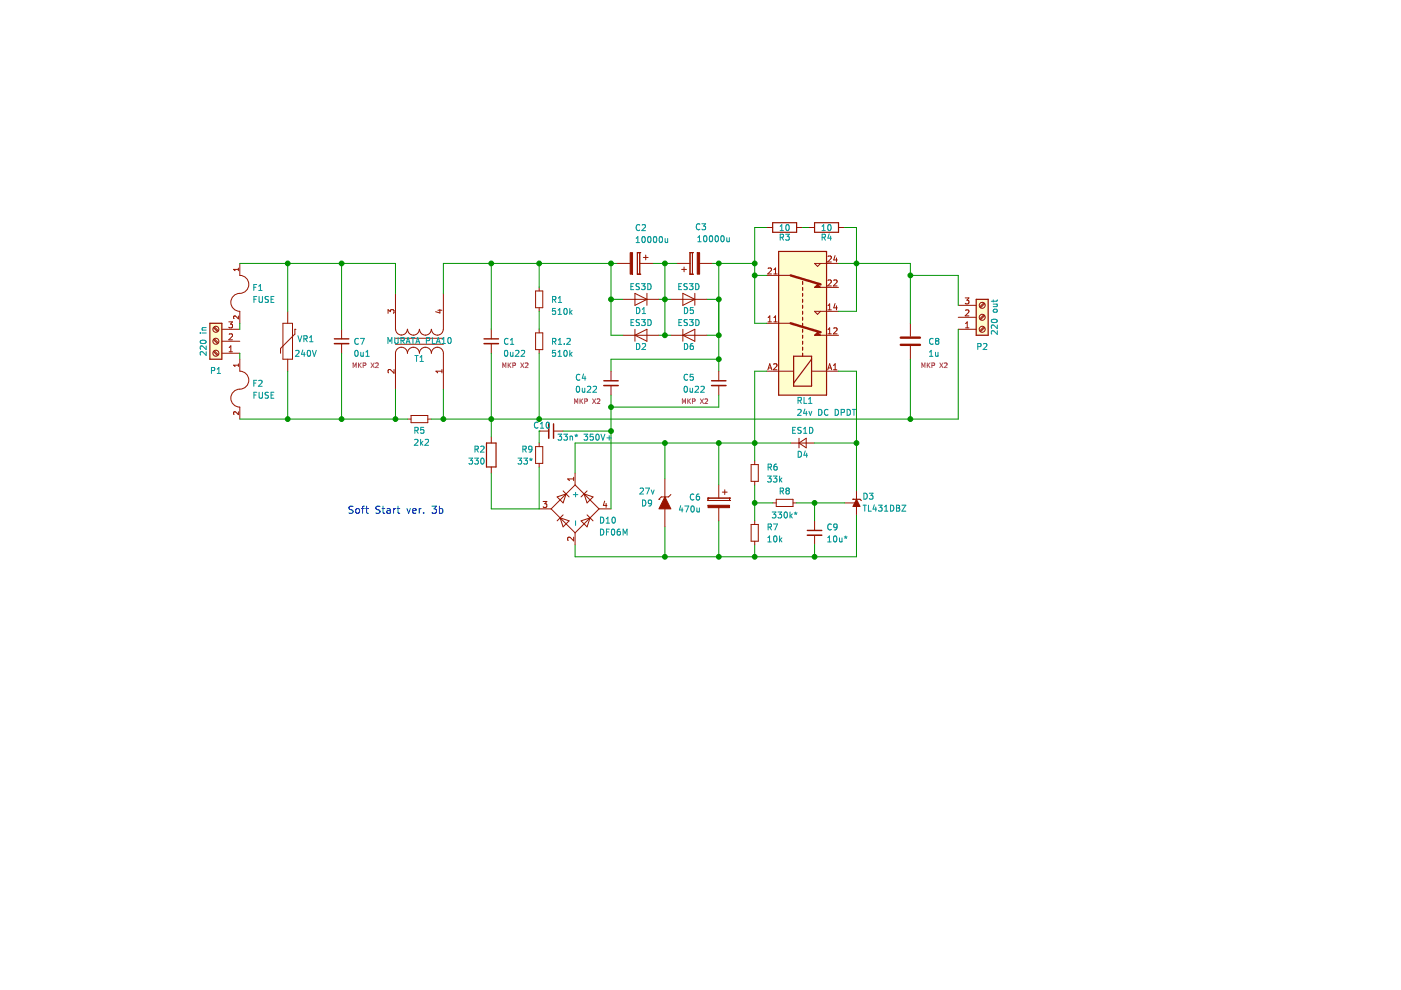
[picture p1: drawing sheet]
<svg xmlns="http://www.w3.org/2000/svg" width="297mm" height="210mm" viewBox="0 0 297 210" stroke-linecap="round" stroke-linejoin="round" font-family="sans-serif">
<g fill="#fffecd" stroke="#fffecd" stroke-width=".25">
<path d="M44.5 68.5h2.5v7.7h-2.5z" fill-rule="evenodd"/>
<path d="M207 63.5h2.5v7.6h-2.5z" fill-rule="evenodd"/>
<path d="M165.1 53.3h10.1v30.5h-10.1z" fill-rule="evenodd"/>
</g>
<g fill="none" stroke="#981200" stroke-width=".21">
<path d="M50.5 57.1h-1l.3 .3M50.5 56.8v.6M50.8 55.9v2.5a1.9 1.9 0 0 1 1.9 1.9 1.9 1.9 0 0 1-1.9 1.9 1.9 1.9 0 0 0-1.9 1.9 1.9 1.9 0 0 0 1.9 1.9v2.5M130.8 55.9h2.8M135.1 53.6h.1M135.1 58.1h.1M135.1 53.6h.5M135.1 53.6v4.5M135.1 58.1h.5M135.6 53.6h.1M135.6 58.1h.1M135.6 53.6v4.5"/>
<path d="M135.6 55.9h2.8M136.4 54.6h1M136.9 54.1v1M143.5 55.9h2.8M144.5 57.1h1M145 56.6v1M146.3 58.1h.1M146.3 53.6h.1M146.3 53.6h.5M146.3 58.1h.5M146.3 53.6v4.5M146.8 58.1h.1"/>
<path d="M146.8 53.6h.1M146.8 53.6v4.5M148.3 55.9h2.8M162.5 58.4h5.1M162.5 48.2h1.3M162.9 56.9l.4-.1 .3 .4-.8 .9h.8M164.1 57.2l.3-.4v1.3M164.1 58.1h.7M168.9 48.2h1.3M171.4 48.2h1.3M174 55.9l-.7 .6-.6-.6h5.1M175.5 59.5l.5-.1 .3 .3-.8 .9h.8"/>
<path d="M175.5 54.4l.5-.1 .3 .3-.8 .9h.8M176.8 59.5l.4-.1 .3 .3-.8 .9h.8M177 54.2l-.2 .9h.7M177.4 54.7v.8M177.8 48.2h1.3M45.3 69.5l.8 .8M45.3 72l.8 .9M45.3 74.6l.8 .8M45.4 69.3l.9 .8M45.4 71.8l.9 .9M45.4 74.4l.9 .8M47 74.9h3.8"/>
<path d="M47 72.4h3.8M47 69.8h3.8M48.5 68.2h.8l-.4 .5 .3 .1v.6l-.1 .1-.6-.1M48.6 74.6h.7M48.6 73.7l.3-.4v1.3M48.6 70.9l.5-.1 .2 .3-.8 .9h.8M50.5 67v.6l-.7-.6-.3 .2 .1 .4M50.5 77.2v.5M50.5 77.4h-1l.3 .3M50.8 76.2v2.5a1.9 1.9 0 0 1 1.9 1.9 1.9 1.9 0 0 1-1.9 1.9 1.9 1.9 0 0 0-1.9 1.9 1.9 1.9 0 0 0 1.9 1.9v2.6M60 68.5h2v7.7h-2zM61 66v2.5"/>
<path d="M61 76.2v2.5M62.5 69.8h.1M62.5 69.8v1l-3 3.1v1M72.4 69.8v2M72.4 72.9v2M82.3 66.4v-.7l.5 .4 .1-.4h.5l.1 .2-.1 .5M83.5 78.3v.8l-.9-.8-.3 .3 .1 .5M83.8 62.2l.1 7.6a1.24 1.24 0 0 0 1.2 1.2 1.24 1.24 0 0 0 1.3-1.2M83.8 73h10.2M83.8 71.7h10.2M86.4 69.8a1.24 1.24 0 0 0 1.3 1.3 1.24 1.24 0 0 0 1.2-1.3M89 69.8a1.24 1.24 0 0 0 1.2 1.3 1.24 1.24 0 0 0 1.2-1.3"/>
<path d="M92.8 65.8h.9M93.3 65.6v.8l-.9-.3M93.7 78.3v.8M93.7 78.7h-1.3l.4 .4M94 62.2v7.6a1.24 1.24 0 0 1-1.3 1.3 1.24 1.24 0 0 1-1.2-1.3M104.2 69.8v2M104.2 72.9v2M113.6 61.7h1.5v3.5h-1.5zM113.6 70.6h1.5v3.5h-1.5zM114.3 60.9v.8M114.3 65.2v.8M114.3 69.8v.8"/>
<path d="M114.3 74.1v.8M129.5 78.7v2M132.1 71.1h7.6M132.1 63.5h7.6M134.6 71.1l2.6-1.3v2.6zM134.6 62.2l2.6 1.3-2.6 1.2zM134.6 69.8v2.6M137.2 62.2v2.5M142.2 71.1h7.7M142.2 63.5h7.7M144.8 71.1l2.5-1.3v2.6zM144.8 62.2l2.5 1.3-2.5 1.2z"/>
<path d="M144.8 69.8v2.6M147.3 62.2v2.5M152.4 78.7v2M162.5 78.7h5.8M162.5 68.5h5.1M162.8 78.4l.4-1.3 .4 1.3M162.9 68.2h.7M162.9 67.3l.3-.3v1.2M162.9 78h.6M164 77.2l.5-.1 .2 .4-.8 .9h.8M164.1 68.2h.7M164.1 67.3l.3-.3v1.2"/>
<path d="M172.1 78.7h5.7M172.7 71.1h5.1M172.7 60.9h5.1M174 66l-.7 .6-.6-.6h5.1M175.5 78.4l.4-1.3 .4 1.3M175.5 70.8h.8M175.5 65.7h.8M175.5 64.8l.4-.4v1.3M175.5 69.9l.4-.4v1.3M175.6 78h.6M176.7 78.4h.7M176.7 77.5l.4-.4v1.3"/>
<path d="M176.8 69.6l.4-.1 .3 .4-.8 .9h.8M177 64.4l-.2 .9h.7M177.4 64.8v.9M193 68.5v2.8M193 73.4v2.8M203.2 69.8h3.8M203.2 67.3h3.8M203.2 64.7h3.8M204.6 63.2h.8l-.4 .4 .4 .1v.6l-.2 .1-.6-.1M204.7 69.5h.7M204.7 68.6l.4-.4v1.3M204.7 65.8l.5-.1 .2 .4-.8 .9h.8"/>
<path d="M208.6 64.2l-.9 .9M208.6 66.8l-.9 .8M208.6 69.3l-.9 .8M208.8 64.4l-.9 .8M208.8 66.9l-.9 .9M208.8 69.5l-.9 .8M50.5 87.3v.6l-.7-.6-.3 .2 .1 .4M83.8 82.5v-7.6a1.27 1.27 0 0 1 1.3-1.3 1.27 1.27 0 0 1 1.3 1.3 1.27 1.27 0 0 1 1.3-1.3 1.27 1.27 0 0 1 1.2 1.3 1.27 1.27 0 0 1 1.3-1.3 1.27 1.27 0 0 1 1.3 1.3 1.27 1.27 0 0 1 1.2-1.3 1.27 1.27 0 0 1 1.3 1.3v7.6M86.4 88.9h.7M87.1 88.1h3.6v1.5h-3.6zM90.7 88.9h.8M104.2 92.7v1.2"/>
<path d="M104.2 99v1.3M113.6 94.7h1.5v3.5h-1.5zM114.3 93.9v.8M114.3 98.2v.8M114.3 91.4h2M117.4 91.4h2M129.5 81.7v2.1M152.4 81.7v2.1M159.2 98.5h1.6v3.6h-1.6zM160 97.7v.8M167.6 93.9h5.1M169.4 92.9v2"/>
<path d="M169.4 93.9l1.5-1v2zM114.3 107.9h2.6M115.2 106.3h.7l-.4 .5 .4 .1v.6l-.2 .1-.5-.1M116.9 107.9l5 5.1M118.1 105.4l1.9-.7-.6 1.9zM118.8 109.8l1.9 .6-1.3 1.3zM119.4 109.2l-1.3 1.2M119.4 104.1l1.3 1.3M121.6 101.2v.7M121.6 113.9v.8l-.9-.8-.3 .2 .1 .5M121.6 101.5h-1.2l.3 .4M121.9 102.8l5.1 5.1"/>
<path d="M121.9 102.8l-5 5.1M121.9 100.3v2.5M121.9 113v2.5M123.2 110.4l1.9-.6-.6 1.9zM123.8 104.7l1.9 .7-1.2 1.2zM124.5 104.1l-1.3 1.3M124.5 109.2l1.2 1.2M127 107.9l-5.1 5.1M127 107.9h2.5M128.2 106.2l-.3 1h.8M128.5 106.7v.9M139.7 105.9h.1"/>
<path d="M141 101.5v3.9M141 107.9v3.8M142.2 104.8l-.5 .6h-1.5l-.5 .5M150.1 106.1h.1M150.1 105.6h.1M150.1 106.1h4.6M150.1 105.6h4.6M150.1 105.6v.5M152.4 102.8v2.8M152.4 107.6v2.8M153.2 104.3h1M153.7 103.8v1"/>
<path d="M154.7 105.6h.1M154.7 106.1h.1M154.7 105.6v.5M159.2 111.2h1.6v3.6h-1.6zM160 102.1v.7M160 110.4v.8M160 114.8v.7M163.8 106.6h.8M164.6 105.9h3.5v1.5h-3.5zM168.1 106.6h.8M172.7 110.4v2.1M172.7 113.5v2"/>
<path d="M179.1 106.6h2.5M181.6 104.1v5.1"/>
<circle cx="45.8" cy="72.4" r=".63"/>
<circle cx="45.8" cy="69.8" r=".63"/>
<circle cx="45.8" cy="74.9" r=".63"/>
<circle cx="208.2" cy="64.7" r=".63"/>
<circle cx="208.2" cy="67.3" r=".63"/>
<circle cx="208.2" cy="69.8" r=".63"/>
</g>
<g fill="none" stroke="#981200" stroke-width=".25">
<path d="M163.8 47.2h5.1v2.1h-5.1zM165.1 53.3h10.1v30.5h-10.1zM170.2 59.7v.6M172.7 47.2h5.1v2.1h-5.1zM44.5 68.5h2.5v7.7h-2.5zM168.3 75.5h3.8v6.4h-3.8zM170.2 60.9v.7M170.2 62.2v.6M170.2 63.5v.6M170.2 64.7v.7M170.2 66v.6M170.2 67.3v.6"/>
<path d="M170.2 68.5v.7M170.2 69.8v.6M170.2 71.1v.6M170.2 72.4v.6M170.2 73.6v.7M170.2 74.9v.6M172.1 76.2l-3.8 5M207 63.5h2.5v7.6h-2.5zM103.1 93.9h2.1v5.1h-2.1zM180.8 105.9h.1M180.8 105.9h1.6l.2 .2"/>
</g>
<g fill="none" stroke="#009596" stroke-width=".21">
<path d="M134.9 51.4h.7M134.9 50.5l.3-.3v1.2M135.6 47.7a.56 .56 0 0 0-.7 .5 .56 .56 0 0 0 .7 .6M136.1 47.7l.5-.1 .3 .4-.8 .9h.8M136.2 50.3l.2-.1a.67 .67 0 0 1 .4 .6 .67 .67 0 0 1-.4 .6l-.3-.4zM137.4 50.3l.2-.1a.67 .67 0 0 1 .4 .6 .67 .67 0 0 1-.4 .6l-.3-.4zM138.6 50.3l.2-.1a.67 .67 0 0 1 .5 .6 .67 .67 0 0 1-.5 .6l-.3-.4zM139.9 50.3l.1-.1a.67 .67 0 0 1 .5 .6 .67 .67 0 0 1-.5 .6l-.2-.4zM141 50.6l.1 .8h.3l.2-.1M141.6 50.6v.8M148 51.3h.7M148 50.3l.3-.3v1.3"/>
<path d="M148.4 47.6a.56 .56 0 0 0-.8 .5 .56 .56 0 0 0 .8 .5M148.8 47.4h.8l-.4 .5 .4 .1v.6l-.2 .1-.6-.1M149.3 50.1l.1-.1a.67 .67 0 0 1 .5 .6 .67 .67 0 0 1-.5 .7l-.2-.5zM150.5 50.1l.2-.1a.67 .67 0 0 1 .4 .6 .67 .67 0 0 1-.4 .7l-.3-.5zM151.7 50.1l.2-.1a.67 .67 0 0 1 .4 .6 .67 .67 0 0 1-.4 .7l-.3-.5zM152.9 50.1l.2-.1a.67 .67 0 0 1 .5 .6 .67 .67 0 0 1-.5 .7l-.3-.5zM154.1 50.4v.8l.4 .1 .1-.2M154.6 50.4v.9M165.4 48.9h.7M165.4 48l.3-.4v1.3M165.4 50.3l.6-.1 .1-.4-.7-.1v1.2M165.7 50.3l.4 .6"/>
<path d="M166.6 49.7h.7l-.4 .4 .4 .1v.6l-.2 .1-.5-.1M166.7 47.7l.2-.1a.67 .67 0 0 1 .4 .7 .67 .67 0 0 1-.4 .6l-.3-.5zM174.3 48.9h.7M174.3 48l.3-.4v1.3M174.3 50.3l.6-.1 .1-.4-.7-.1v1.2M174.6 50.3l.4 .6M175.6 47.7l.2-.1a.67 .67 0 0 1 .4 .7 .67 .67 0 0 1-.4 .6l-.3-.5zM175.8 49.6l-.3 .9h.8M176.1 50.1v.8M42.4 70.6h.1M42.5 72.3a.76 .76 0 0 1 1.2 .3 .74 .74 0 0 1-1.3-.2zM42.8 70.6h.9"/>
<path d="M42.8 70h.9M43.7 74.6v.7l-.9-.7-.4 .2 .1 .5M43.7 73.3v.8l-.9-.8-.4 .3 .1 .5M43.7 69.5h-.8l-.1 .3 .2 .2M44.8 78.6l.6-.1 .1-.5-.7-.1v1.3M46 79.2h.8M46 78.3l.4-.4v1.3M53.8 60.9h.4M53.8 63.4h.5M54.4 60.3h-.6v1.3M54.5 62.9h-.7v1.2M54.9 61.6h.7"/>
<path d="M54.9 60.7l.3-.4v1.3M54.9 62.9v1l.3 .2h.2l.2-.2v-1M56.9 62.9h-.6v.4a.54 .54 0 0 1 .6 .7l-.2 .1h-.5M57.5 63.4h.4M58.1 62.9h-.6v1.2h.6M62.7 74.4l.5-.1 .2 .3-.8 1h.8M63.2 71.2l.4 1.3 .4-1.3M64.2 74.2l-.3 .9h.8M64.4 71.8h.6l.1-.5-.7-.1v1.3M64.5 74.7v.9M64.7 71.8l.4 .7M65.2 74.4l.2-.1a.67 .67 0 0 1 .5 .6 .67 .67 0 0 1-.5 .7l-.3-.5z"/>
<path d="M65.6 72.5h.8M65.6 71.5l.4-.3v1.3M66.2 74.3l.4 1.3 .5-1.3M75.3 74.4l.2-.1a.67 .67 0 0 1 .4 .6 .67 .67 0 0 1-.4 .7l-.3-.5zM76 71.8a.56 .56 0 0 0-.8 .6 .56 .56 0 0 0 .8 .5M76.4 71.7h.8l-.5 1.3M76.5 74.7v.8l.3 .1 .2-.2M77 74.7v.9M77.6 75.6h.7M77.6 74.6l.3-.3v1.3M82.2 72.8v-1.2l.5 .9 .4-.9v1.2M83.7 71.6v1l.2 .2h.3l.2-.2v-1"/>
<path d="M85 72.2h.6l.1-.5-.7-.1v1.2M85.3 72.2l.4 .6M86.1 72.8l.4-1.2 .4 1.2M86.2 72.5h.6M87.2 71.6h.7M87.6 71.6v1.2M88 75.4h.7M88.2 72.8l.4-1.2 .4 1.2M88.3 72.5h.6M88.3 75.4v1.2M89.1 76.6h.7M89.1 75.7l.3-.3v1.2"/>
<path d="M90.4 72.2h.6l.1-.5-.7-.1v1.2M91.7 71.6v1.2h.6M92.5 72.8l.4-1.2 .4 1.2M92.6 72.5h.6M93.7 72.8h.7M93.7 71.9l.4-.3v1.2M95 71.7l.2-.1a.67 .67 0 0 1 .5 .6 .67 .67 0 0 1-.5 .6l-.3-.4zM107.1 74.4l.1-.1a.67 .67 0 0 1 .5 .6 .67 .67 0 0 1-.5 .7l-.2-.5zM107.7 71.8a.56 .56 0 0 0-.8 .6 .56 .56 0 0 0 .8 .5M108.2 73h.7M108.2 72.1l.4-.4v1.3M108.2 74.7l.1 .8 .3 .1 .2-.2"/>
<path d="M108.8 74.7v.9M109.3 74.4l.5-.1 .2 .3-.8 1h.8M110.5 74.4l.5-.1 .2 .3-.7 1h.7M117.2 63.5l.6-.1v-.4l-.6-.1v1.2M117.2 72.4l.6-.1v-.5l-.6-.1v1.3M117.5 63.5l.4 .6M117.5 72.4l.4 .6M117.8 65.4h-.6l-.1 .6h.7v.5l-.2 .2-.5-.2M117.8 74.3h-.6l-.1 .6h.7v.5l-.2 .2-.5-.2M118.3 66.7h.7M118.3 65.8l.4-.4v1.3M118.3 74.6l.4-.3v1.3"/>
<path d="M118.3 75.6h.7M118.4 64.1h.7M118.4 63.2l.3-.3v1.2M118.4 72.1l.3-.4v1.3M118.4 73h.7M119.6 65.5l.2-.1a.67 .67 0 0 1 .5 .6 .67 .67 0 0 1-.5 .7l-.3-.5zM119.6 74.4l.2-.1a.67 .67 0 0 1 .5 .6 .67 .67 0 0 1-.5 .7l-.3-.5zM119.6 72.9v.1M120.2 71.8l.5-.1 .2 .4-.8 .9h.8M120.8 65.4v1.3M120.8 74.3v1.3M120.9 66.2l.4 .5"/>
<path d="M120.9 75.1l.4 .5M121.3 65.8l-.5 .5M121.3 74.7l-.5 .5M122.9 79.5a.56 .56 0 0 0-.7 .5 .56 .56 0 0 0 .7 .5M123.7 79.3l-.2 .9h.7M124 79.8v.8M133.8 60.7h.4M133.8 68.3h.4M134.4 60.1h-.6v1.3h.6M134.4 67.8h-.6v1.2h.6M135 72.8a.64 .64 0 0 1 .7 .7 .64 .64 0 0 1-.7 .6zM135 65.2a.64 .64 0 0 1 .7 .7 .64 .64 0 0 1-.7 .6z"/>
<path d="M135.6 60.2h-.6l-.1 .4a.54 .54 0 0 1 .6 .7l-.2 .1-.4-.1M135.6 67.8h-.6l-.1 .4a.54 .54 0 0 1 .6 .7l-.1 .1h-.5M136 60.1h.8l-.5 .5 .4 .1v.6l-.1 .1-.6-.1M136 67.8h.8l-.4 .4 .4 .1v.6l-.2 .1-.6-.1M136.2 72.9l.5-.1 .2 .4-.8 .9h.8M136.2 66.5h.7M136.2 65.6l.3-.4v1.3M137.3 60.1a.64 .64 0 0 1 .8 .7 .64 .64 0 0 1-.8 .6zM137.4 67.8a.64 .64 0 0 1 .7 .6 .64 .64 0 0 1-.7 .6zM143.9 60.7h.4M143.9 68.3h.5M144.5 60.1h-.6v1.3h.6"/>
<path d="M144.6 67.8h-.7v1.2h.7M145.1 72.8a.64 .64 0 0 1 .7 .7 .64 .64 0 0 1-.7 .6zM145.1 65.2a.64 .64 0 0 1 .7 .7 .64 .64 0 0 1-.7 .6zM145.7 60.2h-.6v.4a.54 .54 0 0 1 .6 .7l-.2 .1-.5-.1M145.7 67.8h-.6v.4a.54 .54 0 0 1 .6 .7l-.2 .1h-.5M145.8 79.5a.56 .56 0 0 0-.8 .5 .56 .56 0 0 0 .8 .5M146.1 60.1h.8l-.4 .5 .4 .1v.6l-.2 .1-.6-.1M146.2 67.8h.8l-.5 .4 .4 .1v.6l-.2 .1-.5-.1M146.9 72.8l-.3 .1-.2 .2-.1 .8 .3 .2 .4-.1-.1-.6-.3-.1-.3 .2M147 79.4h-.6l-.1 .5h.7v.6l-.2 .1-.5-.1M147 65.2h-.6l-.1 .6h.7v.6l-.2 .1-.5-.1M147.5 60.1a.64 .64 0 0 1 .7 .7 .64 .64 0 0 1-.7 .6z"/>
<path d="M147.5 67.8a.64 .64 0 0 1 .7 .6 .64 .64 0 0 1-.7 .6zM197.1 75.6h.7M197.1 74.6l.3-.3v1.3M197.8 71.8a.56 .56 0 0 0-.7 .6 .56 .56 0 0 0 .7 .5M198.3 74.7l.1 .8 .3 .1 .2-.2M198.6 72.3l-.3 .2 .1 .4 .2 .1h.2l.3-.2-.1-.4-.2-.1M198.6 72.3l-.3-.3 .3-.3 .4 .1 .1 .2-.3 .3M198.6 72.3h.2M198.9 74.7v.9M207.3 73.5l.6-.1 .1-.5-.7-.1v1.3M208.5 72.9l.5-.1 .2 .4-.7 .9h.7M210.2 67.9a.76 .76 0 0 1 1.2 .2 .74 .74 0 0 1-1.2-.1z"/>
<path d="M210.6 63.6v.5M210.6 64.5h.8M210.7 65.7l.5-.1 .2 .4-.2 .2h-.4l-.2-.2zM211.3 64.5l.1 .2v.3h-.8M211.4 70.1v.8l-.9-.8-.3 .2 .1 .5M211.4 68.9v.8l-.9-.8-.3 .2 .1 .5M211.4 63.6l-.2 .3h-1M53.8 81.2h.4M53.8 83.8h.5M54.4 80.6h-.6v1.3M54.5 83.2h-.7v1.2M54.9 80.7l.4-.1 .3 .4-.8 .9h.8"/>
<path d="M54.9 83.2v1l.3 .2h.2l.2-.2v-1M56.9 83.2h-.6v.5a.54 .54 0 0 1 .6 .6l-.2 .1h-.5M57.5 83.8h.4M58.1 83.2h-.6v1.2h.6M87.9 93.2l.5-.1 .2 .4-.8 .9h.8M88 91.3l.6-.1v-.5l-.6-.1v1.3M88.3 91.3l.4 .6M89.2 93.1v1.3M89.3 93.9l.4 .5M89.7 93.6l-.5 .4M89.8 90.6h-.6v.6h.6v.5l-.1 .2-.5-.2M90.1 93.2l.5-.1 .3 .4-.8 .9h.8"/>
<path d="M99.4 97.1h.8l-.4 .5 .3 .1v.6l-.1 .1-.6-.1M100.6 97.1h.8l-.4 .5 .4 .1v.6l-.2 .1-.6-.1M100.7 95.3l.6-.1 .1-.5-.7-.1v1.3M101 95.3l.4 .6M101.9 94.7l.5-.1 .2 .3-.8 1h.8M102 97.2l.2-.1a.67 .67 0 0 1 .5 .7 .67 .67 0 0 1-.5 .6l-.3-.5zM109.8 97.1h.8l-.4 .5 .4 .1v.6l-.2 .1-.6-.1M110.9 95.3l.6-.1v-.5l-.6-.1v1.3M111 97.1h.8l-.4 .5 .4 .1v.6l-.2 .1-.6-.1M111.2 95.3l.4 .6M112.3 97.3l.3 .1M112.6 97.1v.3"/>
<path d="M112.6 97.4l-.2 .3M112.6 97.4l.1 .3M112.8 95.1l-.2 .3-.4-.1-.1-.6 .5-.1 .2 .2-.1 .8-.3 .3h-.2M112.9 97.3l-.3 .1M114.1 89.6a.56 .56 0 0 0-.8 .5 .56 .56 0 0 0 .8 .6M114.6 90.8h.7M114.6 89.9l.3-.4v1.3M115.9 89.6l.2-.1a.67 .67 0 0 1 .4 .7 .67 .67 0 0 1-.4 .6l-.3-.5zM118.3 92.1h.8l-.4 .4 .3 .1v.6l-.1 .1-.6-.1M119.5 92.1h.8l-.4 .4 .4 .1v.6l-.2 .1-.6-.1M120.9 92.5v.8M120.9 92.6l.1-.1h.3l.1 .8"/>
<path d="M121.9 92.2l.3 .2M122.2 92.1v.3M122.2 92.4l-.2 .2M122.2 92.4l.2 .2M122.3 82l.2-.1a.67 .67 0 0 1 .4 .6 .67 .67 0 0 1-.4 .7l-.3-.5zM122.5 92.2l-.3 .2M123.5 82.3v.8l.3 .1 .2-.2M123.8 92.1h.8l-.4 .4 .3 .1v.6l-.1 .1-.6-.1M124 82.3v.9M124.5 82l.5-.1 .3 .4-.8 .9h.8M125.8 82l.4-.1 .3 .4-.8 .9h.8M125.8 92.1h-.6l-.1 .5h.7v.6l-.2 .1-.5-.1"/>
<path d="M126.4 92.2l.2-.1a.67 .67 0 0 1 .5 .6 .67 .67 0 0 1-.5 .6l-.3-.5zM127.4 92.1l.4 1.2 .5-1.2M128.7 92.8h.9M129.2 92.4v.9M145.1 82l.2-.1a.67 .67 0 0 1 .5 .6 .67 .67 0 0 1-.5 .7l-.3-.5zM146.3 82.3l.1 .8 .3 .1 .1-.2M146.8 82.3v.9M147.4 82l.5-.1 .2 .4-.8 .9h.8M148.6 82l.5-.1 .2 .4-.8 .9h.8M162.9 99.1l.6-.1v-.5l-.6-.1v1.3M163.2 99.1l.4 .6M164.7 98.4l-.4 .1-.2 .2v.7l.2 .3 .4-.2v-.6h-.4l-.2 .2"/>
<path d="M168.1 91.2h.4M168.7 90.6h-.6v1.3h.6M169.2 86.9l.4-.1 .3 .4-.8 .9h.8M169.2 84.9l.6-.1 .1-.4-.7-.1v1.2M169.2 95.7a.64 .64 0 0 1 .7 .6 .64 .64 0 0 1-.7 .7zM169.5 84.9l.4 .6M169.9 90.7h-.6l-.1 .4a.54 .54 0 0 1 .6 .6l-.2 .2-.4-.1M170.4 91.9h.7M170.4 91l.3-.4v1.3M170.5 84.3v1.2h.6M170.6 86.7l-.2 .9h.7M170.7 95.6l-.3 .9h.8"/>
<path d="M171 87.2v.9M171 96.1v.9M171.4 85.5h.7M171.4 84.6l.4-.3v1.2M171.5 87.2l.3 .9 .3-.9M171.6 90.6a.64 .64 0 0 1 .8 .6 .64 .64 0 0 1-.8 .7zM173.6 86.8a.64 .64 0 0 1 .7 .6 .64 .64 0 0 1-.7 .7zM175.5 86.9a.56 .56 0 0 0-.7 .5 .56 .56 0 0 0 .7 .5M177.1 86.8a.64 .64 0 0 1 .7 .6 .64 .64 0 0 1-.7 .7zM178.3 87.5l.6-.1 .1-.5-.7-.1v1.3M179.6 86.8a.64 .64 0 0 1 .7 .6 .64 .64 0 0 1-.7 .7zM180.7 86.8h.7"/>
<path d="M181.1 86.8v1.3M121.5 104.9h1M122 104.4v1M122 110.4v1M127.3 109.6a.64 .64 0 0 1 .7 .7 .64 .64 0 0 1-.7 .6zM127.3 112.2a.64 .64 0 0 1 .7 .6 .64 .64 0 0 1-.7 .7zM128.5 110.9h.7M128.5 110l.4-.4v1.3M128.6 112.8h.4M129.2 112.2h-.6v1.3M129.7 112.3l.2-.1a.67 .67 0 0 1 .5 .6 .67 .67 0 0 1-.5 .7l-.3-.5zM129.9 109.7l.1-.1a.67 .67 0 0 1 .5 .7 .67 .67 0 0 1-.5 .6l-.3-.5z"/>
<path d="M131.4 112.2h-.3l-.2 .3-.1 .7 .3 .3 .4-.2-.1-.6h-.3l-.3 .2M132.1 113.5v-1.3l.4 .9 .4-.9v1.3M135.7 103.6l.5-.1 .2 .3-.8 .9h.8M136.2 106a.64 .64 0 0 1 .7 .7 .64 .64 0 0 1-.7 .6zM136.9 103.5h.8l-.5 1.2M138.1 103.9l.3 .8 .3-.8M138.2 106.6l-.3 .2-.4-.1v-.6l.4-.1 .3 .2-.1 .8-.3 .3h-.3M144.3 107.2l-.3 .9h.8M144.6 107.7v.9M145.2 107.3h.8l-.5 1.3M146.6 107.4l.2-.1a.67 .67 0 0 1 .4 .6 .67 .67 0 0 1-.4 .7l-.3-.5zM147.1 104.8a.56 .56 0 0 0-.8 .6 .56 .56 0 0 0 .8 .5"/>
<path d="M147.7 107.7l.1 .8 .3 .1 .2-.2M148.2 104.7l-.3 .1-.2 .3-.1 .7 .3 .2 .4-.1-.1-.6-.3-.1-.3 .3M148.3 107.7v.9M162.7 100.9h.8l-.4 .5 .4 .1v.6l-.2 .1-.6-.1M162.8 114.9h.7M162.8 114l.4-.4v1.3M162.9 111.8l.6-.1v-.5l-.6-.1v1.3M163.2 111.8l.4 .6M163.7 108.6h.8l-.4 .4 .4 .1v.6l-.2 .1-.6-.1M163.9 100.9h.8l-.4 .5 .4 .1v.6l-.2 .1-.6-.1M164 111.1h.8l-.5 1.3M164.1 113.7l.2-.1a.67 .67 0 0 1 .5 .7 .67 .67 0 0 1-.5 .6l-.3-.5z"/>
<path d="M164.9 108.6h.8l-.4 .4 .4 .1v.6l-.2 .1-.6-.1M165.3 100.9v1.3M165.3 113.6v1.3M165.4 104.1h.6l.1-.5-.7-.1v1.2M165.4 101.7l.4 .5M165.4 114.4l.4 .5M165.7 104.1l.4 .6M165.8 101.3l-.5 .5M165.8 114l-.5 .5M166.3 108.7l.2-.1a.67 .67 0 0 1 .5 .6 .67 .67 0 0 1-.5 .6l-.3-.5zM166.9 104l-.3-.2 .3-.3 .4 .1v.2l-.2 .2M166.9 104l-.3 .3 .1 .3 .2 .1h.2l.2-.2v-.4l-.2-.1"/>
<path d="M166.9 104h.2M167.5 108.6v1.2M167.6 109.3l.4 .5M168 109l-.5 .4M168.4 108.7l.3 .2M168.7 108.6v.3M168.7 108.9l-.2 .2M168.7 108.9l.2 .2M169 108.7l-.3 .2M175.5 114.9h.7M175.5 114l.4-.4v1.3M176.3 111.2a.56 .56 0 0 0-.8 .5 .56 .56 0 0 0 .8 .5"/>
<path d="M176.8 113.7l.2-.1a.67 .67 0 0 1 .4 .7 .67 .67 0 0 1-.4 .6l-.3-.5zM177.5 111.6l-.3 .3-.3-.1-.1-.6 .4-.1 .3 .2-.1 .8-.3 .3h-.2M178 114v.8l.3 .1 .2-.1M178.5 114v.9M179 113.8l.3 .1M179.3 113.6v.3M179.3 113.9l-.2 .3M179.3 113.9l.2 .3M179.6 113.8l-.3 .1M183 107.1h.7M183.2 104.6a.64 .64 0 0 1 .7 .6 .64 .64 0 0 1-.7 .6zM183.3 107.1v1.3"/>
<path d="M184.1 107.1v1.3h.6M184.3 104.6h.8l-.4 .5 .3 .1v.5l-.1 .1-.6-.1M185.4 107l-.3 .9h.8M185.7 107.5v.9M186.2 107.1h.8l-.4 .5 .4 .1v.6l-.2 .1-.6-.1M187.5 108.4h.7M187.5 107.5l.4-.4v1.3M188.8 107.1a.64 .64 0 0 1 .7 .6 .64 .64 0 0 1-.7 .7zM190.1 107.1h.4l.2 .2-.2 .4 .2 .1 .1 .3-.2 .3h-.5zM190.1 107.7h.4M191.2 107.1h.8l-.8 1.3h.8"/>
</g>
<g fill="#981200" stroke="#981200" stroke-width=".21">
<path d="M173.3 70.4l.7 .7h-1.3z"/>
<path d="M172.7 60.9l.6-.6 .7 .6z"/>
<path d="M181.6 105.9l.8 1.5h-1.6z"/>
<path d="M133.6 53.6h.5v4.5h-.5z" fill-rule="evenodd"/>
<path d="M147.8 53.6h.5v4.5h-.5z" fill-rule="evenodd"/>
<path d="M141 105.4l1.2 2.5h-2.5z" fill-rule="evenodd"/>
<path d="M150.1 107.1h4.6v.5h-4.6z" fill-rule="evenodd"/>
</g>
<path d="M70.9 72.9h3M102.6 72.9h3.1M116.3 89.9v3M128 81.7h3.1M150.9 81.7h3M171.2 113.5h3" fill="none" stroke="#981200" stroke-width=".33"/>
<path d="M70.9 71.8h3M102.6 71.8h3.1M117.4 89.9v3M128 80.7h3.1M150.9 80.7h3M171.2 112.5h3" fill="none" stroke="#981200" stroke-width=".3"/>
<g fill="none" stroke="#982296" stroke-width=".21">
<path d="M74.9 77.9v-1l.3 .8 .3-.8v1M76 76.9v1M76.2 77.4l.4 .5M76.6 76.9l-.6 .6M77 77.5l.5-.1v-.3l-.5-.2v1M78.7 76.9l.6 1M79.3 76.9l-.6 1M79.6 77.1l.4-.2 .2 .3-.6 .7h.6M106.6 77.9v-1l.3 .8 .4-.8v1M107.7 76.9v1M107.9 77.4l.4 .5M108.3 76.9l-.6 .6"/>
<path d="M108.7 77.5l.5-.1 .1-.3-.6-.2v1M110.4 76.9l.7 1M111.1 76.9l-.7 1M111.4 77.1l.3-.2 .3 .3-.7 .7h.7M195.5 77.9v-1l.3 .8 .3-.8v1M196.6 76.9v1M196.7 77.4l.5 .5M197.2 76.9l-.6 .6M197.6 77.5l.5-.1v-.3l-.5-.2v1M199.3 76.9l.6 1M199.9 76.9l-.6 1M200.2 77.1l.4-.2 .2 .3-.6 .7h.6"/>
<path d="M121.8 85.6v-1l.4 .7 .3-.7v1M123 84.6v1M123.1 85l.5 .6M123.6 84.6l-.6 .5M124 85.1l.4-.1 .1-.3-.5-.1v1M125.6 84.6l.7 1M126.3 84.6l-.7 1M126.6 84.7l.4-.1 .2 .2-.6 .8h.6M144.7 85.6v-1l.3 .7 .3-.7v1M145.8 84.6v1M146 85l.4 .6M146.4 84.6l-.6 .5"/>
<path d="M146.8 85.1l.5-.1v-.3l-.5-.1v1M148.5 84.6l.6 1M149.1 84.6l-.6 1M149.4 84.7l.4-.1 .2 .2-.6 .8h.6"/>
</g>
<path d="M167.6 58.4l6.4 1.9M167.6 68.5l6.4 1.9M191 73.1h4M191 71.6h4" fill="none" stroke="#981200" stroke-width=".51"/>
<g fill="none" stroke="#009300" stroke-width=".21">
<path d="M50.8 55.9h33v6.3M61 55.9v10.1M72.4 55.9v13.9M104.2 55.9v13.9M114.3 55.9v5M129.5 55.9v15.2h2.6M130.8 55.9h-36.8v6.3M138.4 55.9h5.1M141 55.9v15.2M151.1 55.9h8.9M152.4 55.9v22.8M160 58.4h2.5"/>
<path d="M162.5 48.2h-2.5v20.3h2.5M170.2 48.2h1.2M177.8 55.9h15.2v12.6M179.1 48.2h2.5v17.8h-3.8M193 58.4h10.2v6.3M50.8 68.5v1.3M50.8 74.9v1.3M61 78.7v10.2M72.4 74.9v14M104.2 74.9v17.8M114.3 66v3.8M114.3 74.9v14"/>
<path d="M129.5 63.5h2.6M139.7 63.5h2.5M139.7 71.1h2.5M149.9 63.5h2.5M149.9 71.1h2.5M152.4 76.2h-22.9v2.5M162.5 78.7h-2.5v19M177.8 78.7h3.8v25.4M193 76.2v12.7M203.2 69.8v19.1h-111.7M50.8 88.9h35.6M83.8 82.5v6.4"/>
<path d="M94 82.5v6.4M114.3 91.4h.1M114.3 99v8.9h-10.1v-7.6M114.3 91.4v2.5M119.4 91.4h10.1M129.5 83.8v24.1M141 93.9v7.6M152.4 83.8v2.5h-22.9M152.4 93.9v8.9M167.6 93.9h-45.7v6.4M172.7 93.9h8.9M141 111.7v6.4"/>
<path d="M152.4 110.4v7.7M160 102.8v7.6M160 115.5v2.6M160 106.6h3.8M168.9 106.6h10.2M172.7 106.6v3.8M172.7 115.5v2.6M181.6 109.2v8.9h-59.7v-2.6"/>
</g>
<g fill="#009300" stroke="#009300" stroke-width=".21">
<circle cx="72.4" cy="55.9" r=".51"/>
<circle cx="72.4" cy="88.9" r=".51"/>
<circle cx="129.5" cy="55.9" r=".51"/>
<circle cx="104.2" cy="55.9" r=".51"/>
<circle cx="104.2" cy="88.9" r=".51"/>
<circle cx="152.4" cy="76.2" r=".51"/>
<circle cx="152.4" cy="63.5" r=".51"/>
<circle cx="114.3" cy="88.9" r=".51"/>
<circle cx="141" cy="118.1" r=".51"/>
<circle cx="141" cy="93.9" r=".51"/>
<circle cx="61" cy="55.9" r=".51"/>
<circle cx="61" cy="88.9" r=".51"/>
<circle cx="114.3" cy="55.9" r=".51"/>
<circle cx="141" cy="63.5" r=".51"/>
<circle cx="141" cy="71.1" r=".51"/>
<circle cx="141" cy="55.9" r=".51"/>
<circle cx="83.8" cy="88.9" r=".51"/>
<circle cx="94" cy="88.9" r=".51"/>
<circle cx="193" cy="58.4" r=".51"/>
<circle cx="193" cy="88.9" r=".51"/>
<circle cx="152.4" cy="55.9" r=".51"/>
<circle cx="152.4" cy="93.9" r=".51"/>
<circle cx="181.6" cy="55.9" r=".51"/>
<circle cx="160" cy="58.4" r=".51"/>
<circle cx="160" cy="55.9" r=".51"/>
<circle cx="129.5" cy="86.3" r=".51"/>
<circle cx="160" cy="93.9" r=".51"/>
<circle cx="160" cy="118.1" r=".51"/>
<circle cx="160" cy="106.6" r=".51"/>
<circle cx="172.7" cy="106.6" r=".51"/>
<circle cx="172.7" cy="118.1" r=".51"/>
<circle cx="152.4" cy="118.1" r=".51"/>
<circle cx="152.4" cy="71.1" r=".51"/>
<circle cx="129.5" cy="63.5" r=".51"/>
<circle cx="181.6" cy="93.9" r=".51"/>
<circle cx="129.5" cy="91.4" r=".51"/>
</g>
<g fill="none" stroke="#0327cd" stroke-width=".21">
<path d="M74.9 107.4l-.6-.1-.3 .2v.4l.7 .3 .2 .4-.3 .2h-.6M75.5 108l.2-.2 .5 .2v.6l-.1 .2h-.4l-.2-.1zM76.7 107.8h.5M77.2 107.3l-.3 .2v1.3M77.5 107.8h.6M77.7 107.3v1.3l.4 .2M80.6 107.4l-.6-.1-.2 .2v.4l.6 .3 .2 .4-.3 .2h-.6M81 107.8h.6M81.2 107.3v1.3l.4 .2M82.1 107.9h.6v.9M82.7 108.2l-.6 .1a.3 .3 0 0 0 .1 .5h.5M83.4 107.8v1"/>
<path d="M83.9 107.8l-.5 .3M84.2 107.8h.6M84.4 107.3v1.3l.4 .2M86.3 107.8l.3 1 .4-1M87.5 108.3l.7-.1v-.3l-.5-.1-.2 .2 .1 .8h.6M88.9 107.8v1M89.3 107.8l-.4 .3M89.8 108.7v.1M91.6 107.3h.9l-.5 .6 .5 .3v.5l-.3 .1-.6-.1M93.2 107.9l.4-.1 .3 .3-.2 .7h-.5M93.2 107.3v1.5"/>
</g>
</svg>
